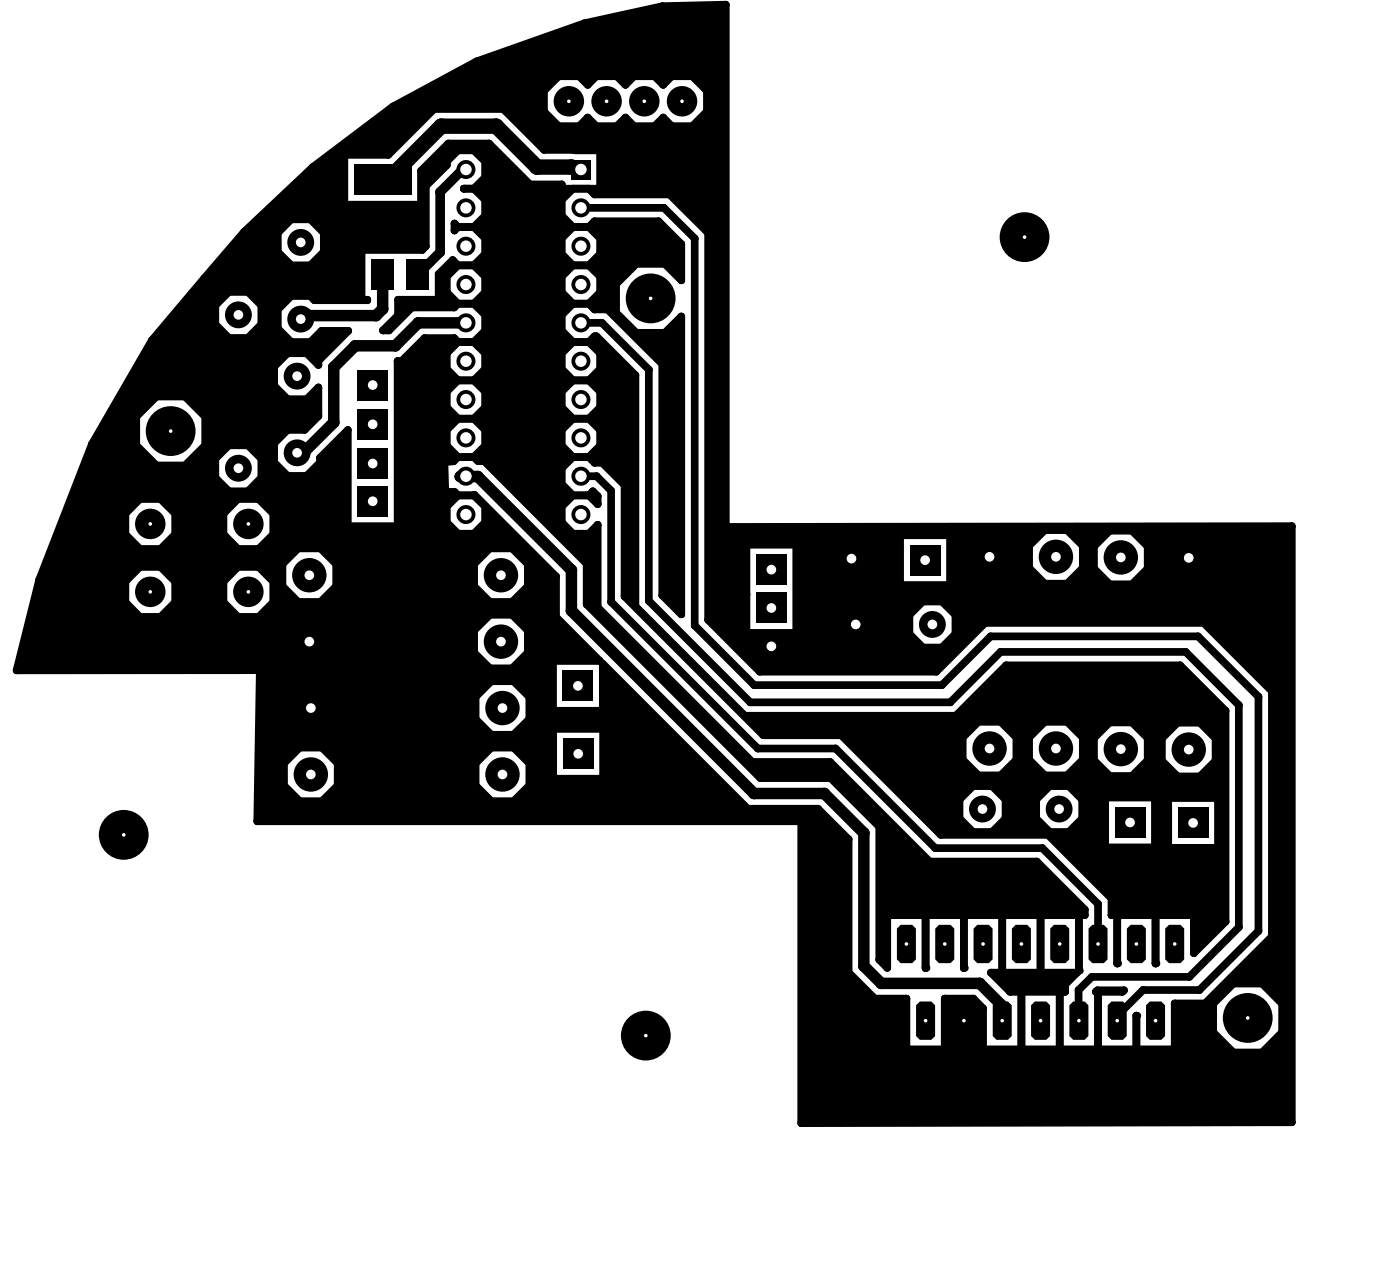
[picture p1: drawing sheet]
<svg xmlns="http://www.w3.org/2000/svg" width="93mm" height="84mm" viewBox="0 0 93 84" stroke-linecap="round" stroke-linejoin="round" font-family="sans-serif">
<path d="M25.4 18.2v2.3l-.5 .4h-4.7l-.3 .2M30.9 21.4h-3.2l-1.5 1.5h-2.7l-1.4 1.4v3.7l-2 2h-.4M30.9 31.5l-.4 .1h1.2l6.2 6.2v2.7l12.1 12.1h4.6l2.6 2.6v8.8l1.2 1.1h6.5l1.5 1.5v1" fill="none" stroke="#000" stroke-width=".76"/>
<g fill="#000">
<path d="M16.2 15.4l-6.1 7.1-4 6.9-3.5 9-1.5 6h16.1l-.2 10h36.1v20l32.5-.1v-39.4h-37.5v-34.6l-4.2 .1-5.2 1.1-7.1 2.6-5.6 3-5.3 4zM22.8 10.3v3.3h5.1v-2.3l1.8-1.8h2.7l2.7 2.7h2.1v.3h2.6v-2.5l-3.7-.1-2.8-2.7h-4.5l-3.1 3.1zM37.2 13.2v1.1l.8 .7h1l.4-.3h4.2l1.5 1.5v2.4l-1-1.1h-1.9l-1.4 1.3v1.9l1.4 1.3h1.9l1-1v19.7l-1.2-1.3v-15.3l-3.6-3.6h-.9l-.4-.4h-1l-.8 .8v1l.8 .8h1l.4-.4h.1l2.6 2.6v15.3l7.3 7.2h13.9l3.4-3.3h11.5l3 3v14l-2.1 2v-2.5h-2.5v3.2v-3.2h-2.6v3.2v-3.2h-.3v-1.1l-4.3-4.2h-7.1l-6.6-6.6h-5.1l-9.2-9.2v-7.4l-1.5-1.4h-.5l-.4-.4h-1l-.8 .7v1.1l.8 .7h1l.3-.3 .3 .4v.5l-.6-.6h-1l-.8 .8v1l.8 .8h1l.6-.6v5.4l10.2 10.3h5.2l6.6 6.6h7.1l3.2 3.2v.3h-.4v3.7v-3.7h-2.5v3.8h2.4l-.8 .8v.5h-.4v3.8h2.6v-3.8h-.2l.1-.1h1.8l-.1 .1h-1.6v3.8h2.5v-2.2v2.2h2.5v-3h2.1l4.4-4.5v-16.2l-4.5-4.5h-14.5l-3.3 3.2h-11.7l-3.4-3.4v-25.7l-2.5-2.5h-5l-.4-.4h-1zM37.1 16.3a1.4 1.4 0 0 1 2.8 0 1.4 1.4 0 0 1-2.8 0zM37.1 18.8a1.4 1.4 0 0 1 2.8 0 1.4 1.4 0 0 1-2.8 0zM37.1 23.9a1.4 1.4 0 0 1 2.8 0 1.4 1.4 0 0 1-2.8 0zM37.1 26.5a1.4 1.4 0 0 1 2.8 0 1.4 1.4 0 0 1-2.8 0zM37.1 29a1.4 1.4 0 0 1 2.8 0 1.4 1.4 0 0 1-2.8 0zM29.5 34.1a1.4 1.4 0 0 1 2.8 0 1.4 1.4 0 0 1-2.8 0zM29.4 30.6l.1 2h.6l.2 .2h1.1l5.4 5.4v2.7l2.9 2.9h-3.1v3.3h3.3v-3.1l9.6 9.6h4.7l2 2v8.8l1.8 1.8h2.1v3.3h2.5v-3.3h1.9l.6 .6v2.7h2.6v-3.8h-.8l-1.2-1.3h.7v-3.8h-2.5v3.5v-3.5h-2.6v3.5v-3.5h-2.5v3.5l-.5-.5v-8.8l-3.3-3.3h-4.6l-11.5-11.5v-2.7l-6.8-6.8h-.4l-.3-.2h-1.1l-.2 .3zM29.5 29a1.4 1.4 0 0 1 2.8 0 1.4 1.4 0 0 1-2.8 0zM29.5 26.5a1.4 1.4 0 0 1 2.8 0 1.4 1.4 0 0 1-2.8 0zM29.5 23.9a1.4 1.4 0 0 1 2.8 0 1.4 1.4 0 0 1-2.8 0zM19.3 19.6l-.9 .9v1.3l.9 .9h1.3l.7-.8h1.8l-2 2v.3l-.8-.8h-1.2l-.9 .9v1.3l.9 .8h1.2l.8-.7v1.9l-.9 .9h-1.1l-.9 .9v1.2l.9 .9h1.2l.9-.9v-.3l1.8-1.8v6.4h3.3v-11h.3l1.5-1.5h2l.2 .3h1.1l.7-.8v-1l-.7-.8h-1.1l-.2 .3h-2.8l-1.5 1.5h-.4l1-1v-1h2.7v-1.7l.9-1 .3 .4h1.1l.7-.8v-1l-.7-.8h-1.1l-.2 .3v-.5l.2 .2h1.1l.7-.7v-1.1l-.7-.7h-.7h.7l.7-.8v-1l-.7-.7h-1.1l-.7 .7v.2l-1.4 1.4v4l-.2 .3h-4v3.3h.3h-3.5l-.2-.3zM29.5 18.8a1.4 1.4 0 0 1 2.8 0 1.4 1.4 0 0 1-2.8 0zM37 5l-1 1v1.4l1 1h1.4l.5-.6 .6 .6h1.4l.5-.6 .6 .6h1.4l.5-.6 .6 .6h1.4l.9-1v-1.4l-.9-1h-1.4l-.6 .6-.5-.6h-1.4l-.6 .6-.5-.6h-1.4l-.6 .6-.5-.6zM55.6 37a.85 .85 0 0 1 1.7 0 .85 .85 0 0 1-1.7 0zM59.6 35.5h3.4v3.3h-3.4zM60.1 41.4a1.65 1.65 0 0 1 3.3 0 1.65 1.65 0 0 1-3.3 0zM56 41.4a.7 .7 0 0 1 1.4 0 .7 .7 0 0 1-1.4 0zM18.3 16.1a1.65 1.65 0 0 1 3.3 0 1.65 1.65 0 0 1-3.3 0zM63.1 67.6a.82 .82 0 0 1 1.6 0 .82 .82 0 0 1-1.6 0zM66.4 60.6h2.6v3.8h-2.6zM67.7 65.7h2.5v3.8h-2.5zM18.7 51.3a1.92 1.92 0 0 1 3.8 0 1.92 1.92 0 0 1-3.8 0zM31.4 51.3a1.92 1.92 0 0 1 3.8 0 1.92 1.92 0 0 1-3.8 0zM18.6 38.1a1.92 1.92 0 0 1 3.8 0 1.92 1.92 0 0 1-3.8 0zM31.3 38.1a1.92 1.92 0 0 1 3.8 0 1.92 1.92 0 0 1-3.8 0zM72.4 36.9a1.92 1.92 0 0 1 3.8 0 1.92 1.92 0 0 1-3.8 0zM72.4 49.6a1.92 1.92 0 0 1 3.8 0 1.92 1.92 0 0 1-3.8 0zM31.4 46.9a1.92 1.92 0 0 1 3.8 0 1.92 1.92 0 0 1-3.8 0zM19.8 46.9a.82 .82 0 0 1 1.6 0 .82 .82 0 0 1-1.6 0zM31.3 42.5a1.92 1.92 0 0 1 3.8 0 1.92 1.92 0 0 1-3.8 0zM19.7 42.5a.83 .83 0 0 1 1.6 0 .83 .83 0 0 1-1.6 0zM63.7 49.6a1.92 1.92 0 0 1 3.8 0 1.92 1.92 0 0 1-3.8 0zM64.8 36.9a.82 .82 0 0 1 1.6 0 .82 .82 0 0 1-1.6 0zM76.9 49.7a1.93 1.93 0 0 1 3.8 0 1.93 1.93 0 0 1-3.8 0zM78 37a.82 .82 0 0 1 1.6 0 .82 .82 0 0 1-1.6 0zM68.1 36.9a1.92 1.92 0 0 1 3.8 0 1.92 1.92 0 0 1-3.8 0zM68.1 49.6a1.92 1.92 0 0 1 3.8 0 1.92 1.92 0 0 1-3.8 0zM73.2 52.8h3.3v3.3h-3.3zM77.4 52.9h3.3v3.3h-3.3zM36.7 48.3h3.3v3.3h-3.3zM50.3 42.8a.82 .82 0 0 1 1.6 0 .82 .82 0 0 1-1.6 0zM49.5 36.1v5.8h3.3v-5.8zM68.5 53.6a1.65 1.65 0 0 1 3.3 0 1.65 1.65 0 0 1-3.3 0zM63.5 53.6a1.65 1.65 0 0 1 3.3 0 1.65 1.65 0 0 1-3.3 0zM14.1 31a1.65 1.65 0 0 1 3.3 0 1.65 1.65 0 0 1-3.3 0zM14.1 20.9a1.65 1.65 0 0 1 3.3 0 1.65 1.65 0 0 1-3.3 0zM14.7 34.7a1.8 1.8 0 0 1 3.6 0 1.8 1.8 0 0 1-3.6 0zM14.7 39.2a1.8 1.8 0 0 1 3.6 0 1.8 1.8 0 0 1-3.6 0zM8.2 39.2a1.8 1.8 0 0 1 3.6 0 1.8 1.8 0 0 1-3.6 0zM8.2 34.7a1.8 1.8 0 0 1 3.6 0 1.8 1.8 0 0 1-3.6 0zM22.8 18.2a.28 .28 0 0 1 .5 0 .28 .28 0 0 1-.5 0zM8.8 28.6a2.5 2.5 0 0 1 5 0 2.5 2.5 0 0 1-5 0zM80.2 67.4a2.5 2.5 0 0 1 5 0 2.5 2.5 0 0 1-5 0z" fill-rule="evenodd"/>
<circle cx="13.5" cy="18.4" r=".25"/>
<circle cx="15.2" cy="19.3" r=".25"/>
<circle cx="16.2" cy="15.4" r=".25"/>
<circle cx="16.4" cy="19.3" r=".25"/>
<circle cx="18.4" cy="16.7" r=".25"/>
<circle cx="18.4" cy="15.4" r=".25"/>
<circle cx="19.3" cy="14.5" r=".25"/>
<circle cx="19.3" cy="17.6" r=".25"/>
<circle cx="19.3" cy="19.6" r=".25"/>
<circle cx="20.6" cy="14.5" r=".25"/>
<circle cx="20.6" cy="19.6" r=".25"/>
<circle cx="20.6" cy="17.6" r=".25"/>
<circle cx="20.7" cy="11.1" r=".25"/>
<circle cx="20.8" cy="19.9" r=".25"/>
<circle cx="21.5" cy="15.4" r=".25"/>
<circle cx="21.5" cy="16.7" r=".25"/>
<circle cx="22.8" cy="18.1" r=".25"/>
<circle cx="22.8" cy="18.3" r=".25"/>
<circle cx="22.8" cy="10.3" r=".25"/>
<circle cx="22.8" cy="13.6" r=".25"/>
<circle cx="22.9" cy="17.9" r=".25"/>
<circle cx="22.9" cy="18.5" r=".25"/>
<circle cx="23" cy="18.2" r=".25"/>
<circle cx="23.1" cy="17.9" r=".25"/>
<circle cx="23.1" cy="18.5" r=".25"/>
<circle cx="23.3" cy="18.3" r=".25"/>
<circle cx="23.3" cy="18.1" r=".25"/>
<circle cx="24" cy="19.9" r=".25"/>
<circle cx="24" cy="16.6" r=".25"/>
<circle cx="24.3" cy="19.9" r=".25"/>
<circle cx="25.7" cy="11.9" r=".51"/>
<circle cx="25.7" cy="10.3" r=".25"/>
<circle cx="26" cy="7.1" r=".25"/>
<circle cx="26.4" cy="19.9" r=".25"/>
<circle cx="27.9" cy="13.6" r=".25"/>
<circle cx="27.9" cy="11.3" r=".25"/>
<circle cx="28" cy="16.6" r=".25"/>
<circle cx="28.2" cy="12.3" r=".25"/>
<circle cx="28.2" cy="16.3" r=".25"/>
<circle cx="28.8" cy="7.2" r=".25"/>
<circle cx="29.1" cy="19.9" r=".25"/>
<circle cx="29.1" cy="18.2" r=".25"/>
<circle cx="29.2" cy="12.7" r=".32"/>
<circle cx="29.2" cy="16.7" r=".32"/>
<circle cx="29.2" cy="8.4" r=".51"/>
<circle cx="29.6" cy="19.4" r=".25"/>
<circle cx="29.6" cy="18.3" r=".25"/>
<circle cx="29.6" cy="10.7" r=".25"/>
<circle cx="29.6" cy="10.9" r=".25"/>
<circle cx="29.7" cy="9.5" r=".25"/>
<circle cx="30" cy="17.2" r=".25"/>
<circle cx="30.1" cy="15.3" r=".25"/>
<circle cx="30.1" cy="14.8" r=".25"/>
<circle cx="30.3" cy="10" r=".25"/>
<circle cx="30.3" cy="17.6" r=".25"/>
<circle cx="30.3" cy="15" r=".25"/>
<circle cx="30.7" cy="11.2" r=".32"/>
<circle cx="30.7" cy="12.5" r=".25"/>
<circle cx="30.9" cy="11.2" r=".32"/>
<circle cx="31.4" cy="17.6" r=".25"/>
<circle cx="31.4" cy="12.5" r=".25"/>
<circle cx="31.4" cy="15" r=".25"/>
<circle cx="31.4" cy="10" r=".25"/>
<circle cx="31.6" cy="4.1" r=".25"/>
<circle cx="32.1" cy="16.8" r=".25"/>
<circle cx="32.1" cy="11.7" r=".25"/>
<circle cx="32.1" cy="10.7" r=".25"/>
<circle cx="32.1" cy="18.3" r=".25"/>
<circle cx="32.1" cy="19.4" r=".25"/>
<circle cx="32.1" cy="15.8" r=".25"/>
<circle cx="32.1" cy="14.3" r=".25"/>
<circle cx="32.1" cy="13.2" r=".25"/>
<circle cx="32.4" cy="9.5" r=".25"/>
<circle cx="32.9" cy="8.4" r=".51"/>
<circle cx="33.3" cy="7.2" r=".25"/>
<circle cx="35.1" cy="12.2" r=".25"/>
<circle cx="35.6" cy="11.1" r=".51"/>
<circle cx="36" cy="7.4" r=".25"/>
<circle cx="36" cy="6" r=".25"/>
<circle cx="36.1" cy="9.9" r=".25"/>
<circle cx="37" cy="5" r=".25"/>
<circle cx="37" cy="8.4" r=".25"/>
<circle cx="37.2" cy="12.2" r=".25"/>
<circle cx="37.2" cy="14.3" r=".25"/>
<circle cx="37.2" cy="12.5" r=".25"/>
<circle cx="37.2" cy="13.2" r=".25"/>
<circle cx="37.2" cy="15.8" r=".25"/>
<circle cx="37.2" cy="16.8" r=".25"/>
<circle cx="37.2" cy="19.4" r=".25"/>
<circle cx="37.2" cy="18.3" r=".25"/>
<circle cx="37.9" cy="11.1" r=".51"/>
<circle cx="38" cy="15" r=".25"/>
<circle cx="38" cy="12.5" r=".25"/>
<circle cx="38" cy="17.6" r=".25"/>
<circle cx="38" cy="9.9" r=".25"/>
<circle cx="38.2" cy="10" r=".25"/>
<circle cx="38.4" cy="5" r=".25"/>
<circle cx="38.4" cy="8.4" r=".25"/>
<circle cx="38.7" cy="1.5" r=".25"/>
<circle cx="38.9" cy="5.6" r=".25"/>
<circle cx="38.9" cy="7.8" r=".25"/>
<circle cx="39" cy="12.5" r=".25"/>
<circle cx="39" cy="15" r=".25"/>
<circle cx="39" cy="17.6" r=".25"/>
<circle cx="39.4" cy="14.7" r=".25"/>
<circle cx="39.4" cy="12.9" r=".25"/>
<circle cx="39.5" cy="8.4" r=".25"/>
<circle cx="39.5" cy="5" r=".25"/>
<circle cx="39.8" cy="10" r=".25"/>
<circle cx="39.8" cy="18.3" r=".25"/>
<circle cx="39.8" cy="12.5" r=".25"/>
<circle cx="39.8" cy="15.8" r=".25"/>
<circle cx="39.8" cy="19.4" r=".25"/>
<circle cx="39.8" cy="16.8" r=".25"/>
<circle cx="40.8" cy="18.8" r=".25"/>
<circle cx="40.9" cy="8.4" r=".25"/>
<circle cx="40.9" cy="5" r=".25"/>
<circle cx="41.4" cy="7.8" r=".25"/>
<circle cx="41.4" cy="5.6" r=".25"/>
<circle cx="42" cy="8.4" r=".25"/>
<circle cx="42" cy="5" r=".25"/>
<circle cx="42.2" cy="17.5" r=".25"/>
<circle cx="43.4" cy="5" r=".25"/>
<circle cx="43.4" cy="8.4" r=".25"/>
<circle cx="43.6" cy="14.7" r=".25"/>
<circle cx="43.9" cy=".4" r=".25"/>
<circle cx="43.9" cy="7.8" r=".25"/>
<circle cx="43.9" cy="5.6" r=".25"/>
<circle cx="44" cy="13.8" r=".25"/>
<circle cx="44.1" cy="17.5" r=".25"/>
<circle cx="44.4" cy="12.9" r=".25"/>
<circle cx="44.5" cy="8.4" r=".25"/>
<circle cx="44.5" cy="5" r=".25"/>
<circle cx="45.1" cy="18.6" r=".25"/>
<circle cx="45.1" cy="16.2" r=".25"/>
<circle cx="45.9" cy="8.4" r=".25"/>
<circle cx="45.9" cy="5" r=".25"/>
<circle cx="46" cy="15.8" r=".25"/>
<circle cx="46.8" cy="7.4" r=".25"/>
<circle cx="46.8" cy="6" r=".25"/>
<circle cx="46.9" cy="15.4" r=".25"/>
<circle cx="48.1" cy=".3" r=".25"/>
<circle cx="2.6" cy="38.4" r=".25"/>
<circle cx="6.1" cy="29.4" r=".25"/>
<circle cx="8.3" cy="38.5" r=".25"/>
<circle cx="8.3" cy="35.4" r=".25"/>
<circle cx="8.3" cy="39.9" r=".25"/>
<circle cx="8.3" cy="34" r=".25"/>
<circle cx="9" cy="29.5" r=".25"/>
<circle cx="9" cy="27.6" r=".25"/>
<circle cx="9.3" cy="36.4" r=".25"/>
<circle cx="9.3" cy="37.6" r=".25"/>
<circle cx="9.3" cy="33.1" r=".25"/>
<circle cx="10.1" cy="22.5" r=".25"/>
<circle cx="10.4" cy="26.3" r=".25"/>
<circle cx="10.4" cy="30.8" r=".25"/>
<circle cx="10.6" cy="36.4" r=".25"/>
<circle cx="10.6" cy="37.6" r=".25"/>
<circle cx="10.6" cy="33.1" r=".25"/>
<circle cx="11.6" cy="39.9" r=".25"/>
<circle cx="11.6" cy="38.5" r=".25"/>
<circle cx="11.6" cy="35.4" r=".25"/>
<circle cx="11.6" cy="34" r=".25"/>
<circle cx="12.3" cy="26.3" r=".25"/>
<circle cx="12.3" cy="30.8" r=".25"/>
<circle cx="13.6" cy="27.6" r=".25"/>
<circle cx="13.6" cy="29.5" r=".25"/>
<circle cx="14.3" cy="30.4" r=".25"/>
<circle cx="14.3" cy="31.6" r=".25"/>
<circle cx="14.3" cy="21.5" r=".25"/>
<circle cx="14.3" cy="20.2" r=".25"/>
<circle cx="14.8" cy="35.4" r=".25"/>
<circle cx="14.8" cy="39.9" r=".25"/>
<circle cx="14.8" cy="38.5" r=".25"/>
<circle cx="14.8" cy="34" r=".25"/>
<circle cx="15.2" cy="29.5" r=".25"/>
<circle cx="15.2" cy="22.4" r=".25"/>
<circle cx="15.2" cy="32.5" r=".25"/>
<circle cx="15.8" cy="36.4" r=".25"/>
<circle cx="15.8" cy="37.6" r=".25"/>
<circle cx="15.8" cy="33.1" r=".25"/>
<circle cx="16.4" cy="22.4" r=".25"/>
<circle cx="16.4" cy="29.5" r=".25"/>
<circle cx="16.4" cy="32.5" r=".25"/>
<circle cx="17.1" cy="36.4" r=".25"/>
<circle cx="17.1" cy="37.6" r=".25"/>
<circle cx="17.1" cy="33.1" r=".25"/>
<circle cx="17.3" cy="30.4" r=".25"/>
<circle cx="17.3" cy="20.2" r=".25"/>
<circle cx="17.3" cy="21.5" r=".25"/>
<circle cx="17.3" cy="31.6" r=".25"/>
<circle cx="18.1" cy="38.5" r=".25"/>
<circle cx="18.1" cy="35.4" r=".25"/>
<circle cx="18.1" cy="34" r=".25"/>
<circle cx="18.1" cy="39.9" r=".25"/>
<circle cx="18.2" cy="29.4" r=".25"/>
<circle cx="18.2" cy="30.6" r=".25"/>
<circle cx="18.2" cy="24.3" r=".25"/>
<circle cx="18.2" cy="25.6" r=".25"/>
<circle cx="18.4" cy="20.5" r=".25"/>
<circle cx="18.4" cy="21.8" r=".25"/>
<circle cx="18.7" cy="37.4" r=".25"/>
<circle cx="18.7" cy="38.8" r=".25"/>
<circle cx="19.1" cy="26.4" r=".25"/>
<circle cx="19.1" cy="31.5" r=".25"/>
<circle cx="19.1" cy="23.4" r=".25"/>
<circle cx="19.1" cy="28.5" r=".25"/>
<circle cx="19.3" cy="22.7" r=".25"/>
<circle cx="19.8" cy="36.3" r=".25"/>
<circle cx="19.8" cy="39.9" r=".25"/>
<circle cx="20.1" cy="30" r=".38"/>
<circle cx="20.2" cy="20.9" r=".38"/>
<circle cx="20.2" cy="28.5" r=".25"/>
<circle cx="20.3" cy="23.4" r=".25"/>
<circle cx="20.3" cy="26.4" r=".25"/>
<circle cx="20.3" cy="31.5" r=".25"/>
<circle cx="20.6" cy="22.7" r=".25"/>
<circle cx="21.1" cy="27.6" r=".25"/>
<circle cx="21.1" cy="25.7" r=".25"/>
<circle cx="21.1" cy="23.9" r=".25"/>
<circle cx="21.1" cy="24.2" r=".25"/>
<circle cx="21.2" cy="30.3" r=".25"/>
<circle cx="21.2" cy="30.6" r=".25"/>
<circle cx="21.2" cy="36.3" r=".25"/>
<circle cx="21.2" cy="39.9" r=".25"/>
<circle cx="21.3" cy="21.9" r=".25"/>
<circle cx="22.1" cy="24.3" r=".38"/>
<circle cx="22.1" cy="28" r=".38"/>
<circle cx="22.3" cy="37.4" r=".25"/>
<circle cx="22.3" cy="38.8" r=".25"/>
<circle cx="23" cy="28.5" r=".25"/>
<circle cx="23" cy="34.9" r=".25"/>
<circle cx="23.1" cy="21.9" r=".25"/>
<circle cx="23.5" cy="22.9" r=".38"/>
<circle cx="24.9" cy="20.9" r=".38"/>
<circle cx="25.4" cy="20.5" r=".38"/>
<circle cx="25.4" cy="21.9" r=".25"/>
<circle cx="25.8" cy="21.9" r=".25"/>
<circle cx="26.2" cy="22.9" r=".38"/>
<circle cx="26.3" cy="23.9" r=".25"/>
<circle cx="26.3" cy="34.9" r=".25"/>
<circle cx="26.4" cy="20.9" r=".25"/>
<circle cx="26.6" cy="23.9" r=".25"/>
<circle cx="27.3" cy="20.4" r=".25"/>
<circle cx="27.7" cy="21.4" r=".38"/>
<circle cx="28.1" cy="22.4" r=".25"/>
<circle cx="29.4" cy="30.6" r=".25"/>
<circle cx="29.5" cy="32.6" r=".25"/>
<circle cx="29.6" cy="33.6" r=".25"/>
<circle cx="29.6" cy="23.4" r=".25"/>
<circle cx="29.6" cy="34.6" r=".25"/>
<circle cx="29.6" cy="25.9" r=".25"/>
<circle cx="29.6" cy="24.4" r=".25"/>
<circle cx="29.6" cy="28.5" r=".25"/>
<circle cx="29.6" cy="27" r=".25"/>
<circle cx="29.6" cy="29.5" r=".25"/>
<circle cx="30.1" cy="30.6" r=".25"/>
<circle cx="30.1" cy="22.4" r=".25"/>
<circle cx="30.1" cy="20.4" r=".25"/>
<circle cx="30.1" cy="32.6" r=".25"/>
<circle cx="30.3" cy="22.7" r=".25"/>
<circle cx="30.3" cy="20.1" r=".25"/>
<circle cx="30.3" cy="27.7" r=".25"/>
<circle cx="30.3" cy="30.3" r=".25"/>
<circle cx="30.3" cy="25.2" r=".25"/>
<circle cx="30.3" cy="32.8" r=".25"/>
<circle cx="30.3" cy="35.4" r=".25"/>
<circle cx="30.5" cy="31.6" r=".38"/>
<circle cx="31.4" cy="32.8" r=".25"/>
<circle cx="31.4" cy="22.7" r=".25"/>
<circle cx="31.4" cy="30.3" r=".25"/>
<circle cx="31.4" cy="27.7" r=".25"/>
<circle cx="31.4" cy="20.1" r=".25"/>
<circle cx="31.4" cy="25.2" r=".25"/>
<circle cx="31.4" cy="35.4" r=".25"/>
<circle cx="31.4" cy="38.8" r=".25"/>
<circle cx="31.4" cy="37.4" r=".25"/>
<circle cx="31.7" cy="31.6" r=".38"/>
<circle cx="31.7" cy="30.5" r=".25"/>
<circle cx="32.1" cy="30.5" r=".25"/>
<circle cx="32.1" cy="20.9" r=".25"/>
<circle cx="32.1" cy="28.5" r=".25"/>
<circle cx="32.1" cy="25.9" r=".25"/>
<circle cx="32.1" cy="21.9" r=".25"/>
<circle cx="32.1" cy="29.5" r=".25"/>
<circle cx="32.1" cy="33.6" r=".25"/>
<circle cx="32.1" cy="23.4" r=".25"/>
<circle cx="32.1" cy="24.4" r=".25"/>
<circle cx="32.1" cy="34.6" r=".25"/>
<circle cx="32.1" cy="27" r=".25"/>
<circle cx="32.5" cy="39.9" r=".25"/>
<circle cx="32.5" cy="36.3" r=".25"/>
<circle cx="33.9" cy="39.9" r=".25"/>
<circle cx="33.9" cy="36.3" r=".25"/>
<circle cx="35" cy="37.4" r=".25"/>
<circle cx="35" cy="38.8" r=".25"/>
<circle cx="36.8" cy="38.2" r=".25"/>
<circle cx="37.2" cy="20.9" r=".25"/>
<circle cx="37.2" cy="21.9" r=".25"/>
<circle cx="37.2" cy="23.4" r=".25"/>
<circle cx="37.2" cy="25.9" r=".25"/>
<circle cx="37.2" cy="31" r=".25"/>
<circle cx="37.2" cy="32.1" r=".25"/>
<circle cx="37.2" cy="34.6" r=".25"/>
<circle cx="37.2" cy="27" r=".25"/>
<circle cx="37.2" cy="29.5" r=".25"/>
<circle cx="37.2" cy="24.4" r=".25"/>
<circle cx="37.2" cy="33.6" r=".25"/>
<circle cx="37.2" cy="28.5" r=".25"/>
<circle cx="37.9" cy="37.8" r=".38"/>
<circle cx="38" cy="32.8" r=".25"/>
<circle cx="38" cy="35.4" r=".25"/>
<circle cx="38" cy="25.2" r=".25"/>
<circle cx="38" cy="27.7" r=".25"/>
<circle cx="38" cy="20.1" r=".25"/>
<circle cx="38" cy="22.7" r=".25"/>
<circle cx="38" cy="30.3" r=".25"/>
<circle cx="38.9" cy="37.3" r=".25"/>
<circle cx="39" cy="25.2" r=".25"/>
<circle cx="39" cy="22.7" r=".25"/>
<circle cx="39" cy="30.3" r=".25"/>
<circle cx="39" cy="35.4" r=".25"/>
<circle cx="39" cy="27.7" r=".25"/>
<circle cx="39" cy="20.1" r=".25"/>
<circle cx="39" cy="32.8" r=".25"/>
<circle cx="39.3" cy="32.5" r=".25"/>
<circle cx="39.4" cy="30.7" r=".25"/>
<circle cx="39.4" cy="22.3" r=".25"/>
<circle cx="39.4" cy="20.5" r=".25"/>
<circle cx="39.5" cy="22.3" r=".25"/>
<circle cx="39.5" cy="31.5" r=".25"/>
<circle cx="39.6" cy="32.9" r=".25"/>
<circle cx="39.6" cy="34.8" r=".25"/>
<circle cx="39.6" cy="33.4" r=".25"/>
<circle cx="39.8" cy="25.9" r=".25"/>
<circle cx="39.8" cy="28.5" r=".25"/>
<circle cx="39.8" cy="29.5" r=".25"/>
<circle cx="39.8" cy="23.4" r=".25"/>
<circle cx="39.8" cy="24.4" r=".25"/>
<circle cx="39.8" cy="27" r=".25"/>
<circle cx="39.9" cy="21.4" r=".25"/>
<circle cx="39.9" cy="30.7" r=".25"/>
<circle cx="40.3" cy="20.5" r=".25"/>
<circle cx="40.5" cy="32.5" r=".25"/>
<circle cx="40.5" cy="39.9" r=".25"/>
<circle cx="40.8" cy="20.7" r=".25"/>
<circle cx="41.4" cy="39.5" r=".25"/>
<circle cx="41.4" cy="32.1" r=".25"/>
<circle cx="42.1" cy="24.9" r=".25"/>
<circle cx="42.2" cy="22" r=".25"/>
<circle cx="43" cy="24.5" r=".25"/>
<circle cx="43" cy="39.8" r=".25"/>
<circle cx="43.9" cy="39.4" r=".25"/>
<circle cx="43.9" cy="24.1" r=".25"/>
<circle cx="44.1" cy="22" r=".25"/>
<circle cx="45.1" cy="21" r=".25"/>
<circle cx="48.1" cy="34.9" r=".25"/>
<circle cx="49.5" cy="39.4" r=".25"/>
<circle cx="49.5" cy="36.1" r=".25"/>
<circle cx="52.8" cy="36.1" r=".25"/>
<circle cx="55.7" cy="37.3" r=".25"/>
<circle cx="55.7" cy="36.7" r=".25"/>
<circle cx="56.1" cy="36.2" r=".25"/>
<circle cx="56.1" cy="37.8" r=".25"/>
<circle cx="56.4" cy="37" r=".25"/>
<circle cx="56.7" cy="36.2" r=".25"/>
<circle cx="56.7" cy="37.8" r=".25"/>
<circle cx="57.2" cy="36.7" r=".25"/>
<circle cx="57.2" cy="37.3" r=".25"/>
<circle cx="59.6" cy="38.8" r=".25"/>
<circle cx="59.6" cy="35.5" r=".25"/>
<circle cx="61.2" cy="39.8" r=".25"/>
<circle cx="62.4" cy="39.8" r=".25"/>
<circle cx="63" cy="35.5" r=".25"/>
<circle cx="63" cy="38.8" r=".25"/>
<circle cx="64.8" cy="37.2" r=".25"/>
<circle cx="64.8" cy="36.6" r=".25"/>
<circle cx="65.3" cy="36.1" r=".25"/>
<circle cx="65.3" cy="37.7" r=".25"/>
<circle cx="65.6" cy="36.9" r=".25"/>
<circle cx="65.9" cy="36.1" r=".25"/>
<circle cx="65.9" cy="37.7" r=".25"/>
<circle cx="66.3" cy="36.6" r=".25"/>
<circle cx="66.3" cy="37.2" r=".25"/>
<circle cx="68.2" cy="37.6" r=".25"/>
<circle cx="68.2" cy="36.2" r=".25"/>
<circle cx="69.2" cy="38.7" r=".25"/>
<circle cx="69.2" cy="35.1" r=".25"/>
<circle cx="70.7" cy="38.7" r=".25"/>
<circle cx="70.7" cy="35.1" r=".25"/>
<circle cx="71.8" cy="37.6" r=".25"/>
<circle cx="71.8" cy="36.2" r=".25"/>
<circle cx="72.5" cy="36.2" r=".25"/>
<circle cx="72.5" cy="37.7" r=".25"/>
<circle cx="73.5" cy="38.7" r=".25"/>
<circle cx="73.5" cy="35.2" r=".25"/>
<circle cx="75" cy="38.7" r=".25"/>
<circle cx="75" cy="35.2" r=".25"/>
<circle cx="76.1" cy="36.2" r=".25"/>
<circle cx="76.1" cy="37.7" r=".25"/>
<circle cx="78" cy="37.3" r=".25"/>
<circle cx="78" cy="36.6" r=".25"/>
<circle cx="78.5" cy="36.2" r=".25"/>
<circle cx="78.5" cy="37.7" r=".25"/>
<circle cx="78.8" cy="37" r=".25"/>
<circle cx="79.1" cy="36.2" r=".25"/>
<circle cx="79.1" cy="37.7" r=".25"/>
<circle cx="79.5" cy="36.6" r=".25"/>
<circle cx="79.5" cy="37.3" r=".25"/>
<circle cx="85.6" cy="34.9" r=".25"/>
<circle cx="1.1" cy="44.4" r=".25"/>
<circle cx="9.3" cy="40.9" r=".25"/>
<circle cx="10.6" cy="40.9" r=".25"/>
<circle cx="15.8" cy="40.9" r=".25"/>
<circle cx="17" cy="54.4" r=".25"/>
<circle cx="17.1" cy="40.9" r=".25"/>
<circle cx="17.2" cy="44.4" r=".25"/>
<circle cx="18.8" cy="50.6" r=".25"/>
<circle cx="18.8" cy="52" r=".25"/>
<circle cx="19.7" cy="42.8" r=".25"/>
<circle cx="19.7" cy="42.2" r=".25"/>
<circle cx="19.8" cy="47.2" r=".25"/>
<circle cx="19.8" cy="46.6" r=".25"/>
<circle cx="19.9" cy="49.5" r=".25"/>
<circle cx="19.9" cy="53.1" r=".25"/>
<circle cx="20.2" cy="43.3" r=".25"/>
<circle cx="20.2" cy="41.7" r=".25"/>
<circle cx="20.3" cy="47.7" r=".25"/>
<circle cx="20.3" cy="46.1" r=".25"/>
<circle cx="20.5" cy="42.5" r=".25"/>
<circle cx="20.6" cy="46.9" r=".25"/>
<circle cx="20.8" cy="43.3" r=".25"/>
<circle cx="20.8" cy="41.7" r=".25"/>
<circle cx="20.9" cy="47.7" r=".25"/>
<circle cx="20.9" cy="46.1" r=".25"/>
<circle cx="21.3" cy="42.2" r=".25"/>
<circle cx="21.3" cy="42.8" r=".25"/>
<circle cx="21.3" cy="53.1" r=".25"/>
<circle cx="21.3" cy="49.5" r=".25"/>
<circle cx="21.4" cy="46.6" r=".25"/>
<circle cx="21.4" cy="47.2" r=".25"/>
<circle cx="22.4" cy="50.6" r=".25"/>
<circle cx="22.4" cy="52" r=".25"/>
<circle cx="31.4" cy="43.2" r=".25"/>
<circle cx="31.4" cy="41.8" r=".25"/>
<circle cx="31.5" cy="50.6" r=".25"/>
<circle cx="31.5" cy="47.6" r=".25"/>
<circle cx="31.5" cy="46.2" r=".25"/>
<circle cx="31.5" cy="52" r=".25"/>
<circle cx="32.5" cy="40.7" r=".25"/>
<circle cx="32.5" cy="44.3" r=".25"/>
<circle cx="32.6" cy="49.5" r=".25"/>
<circle cx="32.6" cy="53.1" r=".25"/>
<circle cx="32.6" cy="45.1" r=".25"/>
<circle cx="32.6" cy="48.7" r=".25"/>
<circle cx="33.9" cy="44.3" r=".25"/>
<circle cx="33.9" cy="40.7" r=".25"/>
<circle cx="34" cy="45.1" r=".25"/>
<circle cx="34" cy="48.7" r=".25"/>
<circle cx="34" cy="49.5" r=".25"/>
<circle cx="34" cy="53.1" r=".25"/>
<circle cx="35" cy="41.8" r=".25"/>
<circle cx="35" cy="43.2" r=".25"/>
<circle cx="35.1" cy="46.2" r=".25"/>
<circle cx="35.1" cy="50.6" r=".25"/>
<circle cx="35.1" cy="52" r=".25"/>
<circle cx="35.1" cy="47.6" r=".25"/>
<circle cx="36.6" cy="43.8" r=".25"/>
<circle cx="36.6" cy="47.1" r=".25"/>
<circle cx="36.7" cy="48.3" r=".25"/>
<circle cx="36.7" cy="51.6" r=".25"/>
<circle cx="36.8" cy="40.9" r=".25"/>
<circle cx="37.9" cy="40.5" r=".38"/>
<circle cx="38.9" cy="40" r=".25"/>
<circle cx="39.6" cy="40.2" r=".25"/>
<circle cx="39.7" cy="43.8" r=".25"/>
<circle cx="39.9" cy="47.1" r=".25"/>
<circle cx="39.9" cy="44" r=".25"/>
<circle cx="40" cy="48.3" r=".25"/>
<circle cx="40" cy="51.6" r=".25"/>
<circle cx="42.1" cy="40.2" r=".25"/>
<circle cx="45.1" cy="40.7" r=".25"/>
<circle cx="46" cy="41.4" r=".25"/>
<circle cx="46.9" cy="41.1" r=".25"/>
<circle cx="49.4" cy="47.4" r=".25"/>
<circle cx="49.5" cy="41.9" r=".25"/>
<circle cx="49.5" cy="53.6" r=".25"/>
<circle cx="49.7" cy="46.5" r=".25"/>
<circle cx="49.8" cy="50.5" r=".25"/>
<circle cx="50" cy="52.6" r=".38"/>
<circle cx="50" cy="45.4" r=".25"/>
<circle cx="50.2" cy="49.6" r=".25"/>
<circle cx="50.3" cy="44.5" r=".25"/>
<circle cx="50.3" cy="42.5" r=".25"/>
<circle cx="50.3" cy="43.1" r=".25"/>
<circle cx="50.4" cy="51.5" r=".25"/>
<circle cx="50.6" cy="48.7" r=".25"/>
<circle cx="50.8" cy="42.1" r=".25"/>
<circle cx="50.8" cy="43.6" r=".25"/>
<circle cx="51.1" cy="42.8" r=".25"/>
<circle cx="51.4" cy="42.1" r=".25"/>
<circle cx="51.4" cy="43.6" r=".25"/>
<circle cx="51.9" cy="42.5" r=".25"/>
<circle cx="51.9" cy="43.1" r=".25"/>
<circle cx="52.8" cy="41.9" r=".25"/>
<circle cx="53.1" cy="54.4" r=".25"/>
<circle cx="54.2" cy="53.6" r=".25"/>
<circle cx="54.6" cy="52.6" r=".38"/>
<circle cx="55" cy="50.5" r=".25"/>
<circle cx="55" cy="51.5" r=".25"/>
<circle cx="55.4" cy="49.6" r=".25"/>
<circle cx="55.7" cy="48.7" r=".25"/>
<circle cx="56.1" cy="41.6" r=".25"/>
<circle cx="56.1" cy="41.1" r=".25"/>
<circle cx="56.2" cy="55.6" r=".25"/>
<circle cx="56.4" cy="42" r=".25"/>
<circle cx="56.4" cy="40.7" r=".25"/>
<circle cx="56.7" cy="41.4" r=".25"/>
<circle cx="57" cy="40.7" r=".25"/>
<circle cx="57" cy="42" r=".25"/>
<circle cx="57.2" cy="55.2" r=".38"/>
<circle cx="57.3" cy="41.6" r=".25"/>
<circle cx="57.3" cy="41.1" r=".25"/>
<circle cx="58.3" cy="54.8" r=".25"/>
<circle cx="60.3" cy="42" r=".25"/>
<circle cx="60.3" cy="40.7" r=".25"/>
<circle cx="61.2" cy="42.9" r=".25"/>
<circle cx="61.6" cy="57.1" r=".25"/>
<circle cx="62" cy="56.2" r=".25"/>
<circle cx="62" cy="44.5" r=".25"/>
<circle cx="62.3" cy="55.3" r=".25"/>
<circle cx="62.4" cy="45.4" r=".25"/>
<circle cx="62.4" cy="42.9" r=".25"/>
<circle cx="63" cy="46.5" r=".25"/>
<circle cx="63.3" cy="42" r=".25"/>
<circle cx="63.3" cy="40.7" r=".25"/>
<circle cx="63.3" cy="47.4" r=".25"/>
<circle cx="63.6" cy="53" r=".25"/>
<circle cx="63.6" cy="54.2" r=".25"/>
<circle cx="63.8" cy="48.9" r=".25"/>
<circle cx="63.8" cy="50.3" r=".25"/>
<circle cx="64.5" cy="52.1" r=".25"/>
<circle cx="64.5" cy="55.1" r=".25"/>
<circle cx="64.8" cy="47.8" r=".25"/>
<circle cx="64.8" cy="51.4" r=".25"/>
<circle cx="65.3" cy="41.3" r=".25"/>
<circle cx="65.6" cy="42.2" r=".25"/>
<circle cx="65.7" cy="55.1" r=".25"/>
<circle cx="65.7" cy="52.1" r=".25"/>
<circle cx="66.3" cy="43.2" r=".25"/>
<circle cx="66.3" cy="47.8" r=".25"/>
<circle cx="66.3" cy="51.4" r=".25"/>
<circle cx="66.6" cy="53" r=".25"/>
<circle cx="66.6" cy="54.2" r=".25"/>
<circle cx="66.7" cy="44.1" r=".25"/>
<circle cx="67.4" cy="48.9" r=".25"/>
<circle cx="67.4" cy="50.3" r=".25"/>
<circle cx="68.2" cy="50.3" r=".25"/>
<circle cx="68.2" cy="48.9" r=".25"/>
<circle cx="68.7" cy="54.2" r=".25"/>
<circle cx="68.7" cy="53" r=".25"/>
<circle cx="68.7" cy="57.1" r=".25"/>
<circle cx="69.1" cy="56.2" r=".25"/>
<circle cx="69.2" cy="51.4" r=".25"/>
<circle cx="69.2" cy="47.8" r=".25"/>
<circle cx="69.4" cy="55.3" r=".25"/>
<circle cx="69.6" cy="55.1" r=".25"/>
<circle cx="69.6" cy="52.1" r=".25"/>
<circle cx="70.7" cy="51.4" r=".25"/>
<circle cx="70.7" cy="47.8" r=".25"/>
<circle cx="70.8" cy="55.1" r=".25"/>
<circle cx="70.8" cy="52.1" r=".25"/>
<circle cx="71.7" cy="53" r=".25"/>
<circle cx="71.7" cy="54.2" r=".25"/>
<circle cx="71.8" cy="48.9" r=".25"/>
<circle cx="71.8" cy="50.3" r=".25"/>
<circle cx="72.5" cy="50.4" r=".25"/>
<circle cx="72.5" cy="48.9" r=".25"/>
<circle cx="72.8" cy="59.9" r=".25"/>
<circle cx="73.2" cy="56.1" r=".25"/>
<circle cx="73.2" cy="52.8" r=".25"/>
<circle cx="73.5" cy="47.9" r=".25"/>
<circle cx="73.5" cy="51.4" r=".25"/>
<circle cx="73.7" cy="59.5" r=".25"/>
<circle cx="75" cy="47.9" r=".25"/>
<circle cx="75" cy="51.4" r=".25"/>
<circle cx="76.1" cy="48.9" r=".25"/>
<circle cx="76.1" cy="50.4" r=".25"/>
<circle cx="76.5" cy="56.1" r=".25"/>
<circle cx="76.5" cy="52.8" r=".25"/>
<circle cx="77" cy="48.9" r=".25"/>
<circle cx="77" cy="50.4" r=".25"/>
<circle cx="77.4" cy="56.2" r=".25"/>
<circle cx="77.4" cy="52.9" r=".25"/>
<circle cx="78" cy="51.4" r=".25"/>
<circle cx="78" cy="47.9" r=".25"/>
<circle cx="78.2" cy="44.1" r=".25"/>
<circle cx="78.6" cy="43.2" r=".25"/>
<circle cx="79.4" cy="42.2" r=".25"/>
<circle cx="79.5" cy="47.9" r=".25"/>
<circle cx="79.5" cy="51.4" r=".25"/>
<circle cx="79.8" cy="41.3" r=".25"/>
<circle cx="80.6" cy="48.9" r=".25"/>
<circle cx="80.6" cy="50.4" r=".25"/>
<circle cx="80.7" cy="56.2" r=".25"/>
<circle cx="80.7" cy="52.9" r=".25"/>
<circle cx="81.2" cy="47.1" r=".25"/>
<circle cx="82.1" cy="46.7" r=".25"/>
<circle cx="83.4" cy="46.2" r=".25"/>
<circle cx="84.3" cy="45.8" r=".25"/>
<circle cx="53.1" cy="74.4" r=".25"/>
<circle cx="56.2" cy="64.4" r=".25"/>
<circle cx="57.2" cy="64" r=".38"/>
<circle cx="58" cy="66.2" r=".25"/>
<circle cx="58.3" cy="63.6" r=".25"/>
<circle cx="58.4" cy="65.1" r=".38"/>
<circle cx="58.8" cy="60.6" r=".25"/>
<circle cx="58.8" cy="64.1" r=".25"/>
<circle cx="60.1" cy="66.2" r=".25"/>
<circle cx="60.1" cy="69.5" r=".25"/>
<circle cx="61.3" cy="60.6" r=".25"/>
<circle cx="61.3" cy="64.1" r=".25"/>
<circle cx="62.6" cy="66.2" r=".25"/>
<circle cx="62.6" cy="69.5" r=".25"/>
<circle cx="63.1" cy="67.9" r=".25"/>
<circle cx="63.1" cy="67.3" r=".25"/>
<circle cx="63.6" cy="68.4" r=".25"/>
<circle cx="63.6" cy="66.9" r=".25"/>
<circle cx="63.9" cy="60.6" r=".25"/>
<circle cx="63.9" cy="64.1" r=".25"/>
<circle cx="63.9" cy="67.6" r=".25"/>
<circle cx="64.2" cy="68.4" r=".25"/>
<circle cx="64.2" cy="66.9" r=".25"/>
<circle cx="64.5" cy="66.2" r=".25"/>
<circle cx="64.6" cy="67.3" r=".25"/>
<circle cx="64.6" cy="67.9" r=".25"/>
<circle cx="64.9" cy="65.1" r=".38"/>
<circle cx="65.1" cy="69.5" r=".25"/>
<circle cx="65.1" cy="66.8" r=".25"/>
<circle cx="65.7" cy="64.4" r=".25"/>
<circle cx="66.4" cy="66.6" r=".38"/>
<circle cx="66.4" cy="64.4" r=".25"/>
<circle cx="66.4" cy="60.6" r=".25"/>
<circle cx="66.9" cy="65.7" r=".25"/>
<circle cx="67.7" cy="65.7" r=".25"/>
<circle cx="67.7" cy="69.5" r=".25"/>
<circle cx="69" cy="64.4" r=".25"/>
<circle cx="69" cy="60.6" r=".25"/>
<circle cx="70.2" cy="69.5" r=".25"/>
<circle cx="70.2" cy="65.7" r=".25"/>
<circle cx="70.6" cy="65.2" r=".25"/>
<circle cx="70.6" cy="65.7" r=".25"/>
<circle cx="71.4" cy="64.4" r=".25"/>
<circle cx="71.5" cy="65.6" r=".25"/>
<circle cx="71.5" cy="67.6" r=".25"/>
<circle cx="71.5" cy="60.6" r=".25"/>
<circle cx="71.5" cy="64.3" r=".25"/>
<circle cx="71.9" cy="60.3" r=".25"/>
<circle cx="71.9" cy="60.6" r=".25"/>
<circle cx="72.4" cy="64.7" r=".25"/>
<circle cx="72.6" cy="65.7" r=".25"/>
<circle cx="72.7" cy="65.6" r=".25"/>
<circle cx="72.8" cy="65.7" r=".25"/>
<circle cx="72.8" cy="69.5" r=".25"/>
<circle cx="73.7" cy="60.6" r=".25"/>
<circle cx="74" cy="67.3" r=".25"/>
<circle cx="74" cy="60.6" r=".25"/>
<circle cx="74" cy="63.8" r=".25"/>
<circle cx="74.4" cy="65.7" r=".25"/>
<circle cx="74.5" cy="65.6" r=".25"/>
<circle cx="75.3" cy="67.3" r=".25"/>
<circle cx="75.3" cy="69.5" r=".25"/>
<circle cx="75.7" cy="65.6" r=".25"/>
<circle cx="76.6" cy="60.6" r=".25"/>
<circle cx="76.6" cy="63.8" r=".25"/>
<circle cx="77.8" cy="69.5" r=".25"/>
<circle cx="77.8" cy="66.5" r=".25"/>
<circle cx="78.8" cy="64.7" r=".25"/>
<circle cx="79.1" cy="60.6" r=".25"/>
<circle cx="79.1" cy="63.1" r=".25"/>
<circle cx="79.5" cy="65.6" r=".25"/>
<circle cx="79.9" cy="66.5" r=".25"/>
<circle cx="80.4" cy="66.5" r=".25"/>
<circle cx="80.4" cy="68.4" r=".25"/>
<circle cx="81.2" cy="61.1" r=".25"/>
<circle cx="81.7" cy="69.7" r=".25"/>
<circle cx="81.7" cy="65.2" r=".25"/>
<circle cx="82.1" cy="61.4" r=".25"/>
<circle cx="83.4" cy="61.7" r=".25"/>
<circle cx="83.6" cy="69.7" r=".25"/>
<circle cx="83.6" cy="65.2" r=".25"/>
<circle cx="84.3" cy="62.1" r=".25"/>
<circle cx="85" cy="66.5" r=".25"/>
<circle cx="85" cy="68.4" r=".25"/>
<circle cx="85.6" cy="74.4" r=".25"/>
</g>
<path d="M30.9 11.2h-.2l-1.5 1.5v4l-1.5 1.5" fill="none" stroke="#000" stroke-width=".64"/>
<path d="M38.5 11.2l-.6-.1h-2.3l-2.7-2.7h-3.7l-3.5 3.5h-.3" fill="none" stroke="#000" stroke-width="1"/>
<g fill="none" stroke="#000" stroke-width=".51">
<path d="M16.2 15.4l4.5-4.3 5.3-4 5.6-3 7.1-2.6 5.2-1.1 4.2-.1v34.6h37.5v39.4l-32.5 .1v-20h-36.1l.2-10h-16.1l1.5-6 3.5-9 4-6.9zM22.8 18.2h.5M22.8 10.3h2.9l3.1-3.1h4.5l2.8 2.7 3.7 .1v2.5h-2.6v-.3h-2.1l-2.7-2.7h-2.7l-1.8 1.8v2.3h-5.1zM23 17.9v.6M30.1 14.8l.2 .2-.2 .3zM30.3 15h1.1M30.3 17.6l-.3-.4-.9 1v1.7h-2.7v1l-1 1h.4l1.5-1.5h2.8l.2-.3M30.3 17.6h1.1M30.3 17.6l-.7 .7v1.1l.7 .7M30.7 12.5h.7M31.4 12.5l.7-.8v-1l-.7-.7h-1.1l-.7 .7v.2l-1.4 1.4v4l-.2 .3h-4v3.3h.3h-3.5l-.2-.3h-1.3l-.9 .9v1.3l.9 .9h1.3l.7-.8h1.8l-2 2v.3l-.8-.8h-1.2l-.9 .9v1.3l.9 .8h1.2l.8-.7v1.9l-.9 .9h-1.1l-.9 .9v1.2l.9 .9h1.2l.9-.9v-.3l1.8-1.8v6.4h3.3v-11h.3l1.5-1.5h2l.2 .3M31.4 12.5l.7 .7v1.1l-.7 .7"/>
<path d="M31.4 15l.7 .8v1l-.7 .8M31.4 17.6l.7 .7v1.1l-.7 .7M37 5h1.4l.5 .6 .6-.6h1.4l.5 .6 .6-.6h1.4l.5 .6 .6-.6h1.4l.9 1v1.4l-.9 1h-1.4l-.6-.6-.5 .6h-1.4l-.6-.6-.5 .6h-1.4l-.6-.6-.5 .6h-1.4l-1-1v-1.4zM38 12.5l-.8 .7v1.1l.8 .7M38 15l-.8 .8v1l.8 .8M38 17.6l-.8 .7v1.1l.8 .7M38 15h1M38 17.6h1M38.5 13.8h5.5l2 2v25.6l4 4h12.4l3.2-3.2h13.8l4 4v15.5l-3.9 3.9h-3.8l-1.7 1.7v.3M39 15l.8 .8v1l-.8 .8M39 17.6l.8 .7v1.1l-.8 .7M39 15l.4-.3h4.2l1.5 1.5v2.4l-1-1.1h-1.9l-1.4 1.3v1.9l1.4 1.3h1.9l1-1v19.7l-1.2-1.3v-15.3l-3.6-3.6h-.9l-.4-.4"/>
<path d="M39 12.5l.4 .4h5l2.5 2.5v25.7l3.4 3.4h11.7l3.3-3.2h14.5l4.5 4.5v16.2l-4.4 4.5h-2.1v3h-12.7v-2.7l-.6-.6h-1.9v3.3h-2.5v-3.3h-2.1l-1.8-1.8v-8.8l-2-2h-4.7l-9.6-9.6v3.1h-3.3v-3.3h3.1l-2.9-2.9v-2.7l-5.4-5.4M30.3 20.1h1.1M30.3 27.7l-.7 .8v1l.7 .8M30.3 22.7h1.1M30.3 30.3h1.1M30.3 32.8h1.1M30.3 32.8l-.7 .8v1l.7 .8h1.1l.7-.8v-1l-.7-.8M30.3 25.2l-.7 .7v1.1l.7 .7M30.3 25.2h1.1M30.3 27.7h1.1M30.3 22.7l-.7 .7v1l.7 .8M30.3 30.3l-.2 .3h-.7l.1 2h.6l.2 .2"/>
<path d="M31.4 30.3l.3 .2h.4l6.8 6.8v2.7l11.5 11.5h4.6l3.3 3.3v8.8l.5 .5v-3.5h13.1v-.3l-3.2-3.2h-7.1l-6.6-6.6h-5.2l-10.2-10.3v-5.4l-.6 .6h-1l-.8-.8v-1l.8-.8M31.4 20.1l.7 .8v1l-.7 .8M31.4 27.7l.7 .8v1l-.7 .8M31.4 22.7l.7 .7v1l-.7 .8M31.4 25.2l.7 .7v1.1l-.7 .7M38 20.1l-.8 .8v1l.8 .8M38 22.7l-.8 .7v1l.8 .8M38 25.2l-.8 .7v1.1l.8 .7M38 27.7l-.8 .8v1l.8 .8M38 30.3l-.8 .7v1.1l.8 .7M38 20.1h1M38 22.7h1"/>
<path d="M38 30.3h1M38 32.8h1M38 25.2h1M38 27.7h1M38.5 31.5h1l1 1v7.4l9.7 9.7h5.2l6.6 6.6h7.1l3.7 3.7v2.6M38.5 21.4h1.4l3.1 3.1v15.3l6.7 6.7h13.3l3.3-3.3h12.3l3.5 3.5v14.7l-3.3 3.3h-6.4l-.9 .9v2M39 22.7l.8 .7v1l-.8 .8M39 25.2l.8 .7v1.1l-.8 .7M39 27.7l.8 .8v1l-.8 .8M39 22.7l.4-.4h.1l2.6 2.6v15.3l7.3 7.2h13.9l3.4-3.3h11.5l3 3v14l-2.1 2v-2.5h-5.4v-1.1l-4.3-4.2h-7.1l-6.6-6.6h-5.1l-9.2-9.2v-7.4l-1.5-1.4h-.5l-.4-.4M39.3 32.5l.3 .4v.5l-.6-.6zM49.5 36.1h3.3v5.8h-3.3z"/>
<path d="M55.7 37h1.5M56.4 36.2v1.6M59.6 35.5h3.4v3.3h-3.4zM64.8 36.9h1.5M65.6 36.1v1.6M78 37h1.5M78.8 36.2v1.5M19.7 42.5h1.6M19.8 46.9h1.6M20.5 41.7v1.6M20.6 46.1v1.6M36.7 48.3h3.3v3.3h-3.3z"/>
<path d="M50.3 42.8h1.6M51.1 42.1v1.5M56.1 41.4h1.2M56.7 40.7v1.3M73.2 52.8h3.3v3.3h-3.3zM77.4 52.9h3.3v3.3h-3.3zM61.3 60.6v3.5M63.1 67.6h1.5M63.9 60.6v3.5M63.9 66.9v1.5M65.7 64.4h5.7l-.8 .8v.5h-3.7zM66.4 60.6v3.8"/>
<path d="M67.7 65.7v3.8M69 60.6v3.8M70.2 65.7v3.8M71.5 60.6v3.7M72.6 65.7l.1-.1h1.8l-.1 .1zM72.8 65.7v3.8M74 60.6v3.2M75.3 67.3v2.2M76.6 60.6v3.2"/>
<circle cx="19.9" cy="16.1" r="1.65"/>
<circle cx="23" cy="18.2" r=".28"/>
<circle cx="10" cy="39.2" r="1.79"/>
<circle cx="10" cy="34.7" r="1.79"/>
<circle cx="11.3" cy="28.6" r="2.47"/>
<circle cx="15.8" cy="20.9" r="1.65"/>
<circle cx="15.8" cy="31" r="1.65"/>
<circle cx="16.5" cy="34.7" r="1.79"/>
<circle cx="16.5" cy="39.2" r="1.79"/>
<circle cx="20.5" cy="38.1" r="1.92"/>
<circle cx="33.2" cy="38.1" r="1.92"/>
<circle cx="56.4" cy="37" r=".82"/>
<circle cx="65.6" cy="36.9" r=".82"/>
<circle cx="70" cy="36.9" r="1.92"/>
<circle cx="74.3" cy="36.9" r="1.92"/>
<circle cx="78.8" cy="37" r=".82"/>
<circle cx="20.5" cy="42.5" r=".82"/>
<circle cx="20.6" cy="46.9" r=".83"/>
<circle cx="20.6" cy="51.3" r="1.92"/>
<circle cx="33.2" cy="42.5" r="1.92"/>
<circle cx="33.3" cy="46.9" r="1.92"/>
<circle cx="33.3" cy="51.3" r="1.92"/>
<circle cx="51.1" cy="42.8" r=".83"/>
<circle cx="56.7" cy="41.4" r=".69"/>
<circle cx="61.8" cy="41.4" r="1.65"/>
<circle cx="65.1" cy="53.6" r="1.65"/>
<circle cx="65.6" cy="49.6" r="1.92"/>
<circle cx="70" cy="49.6" r="1.92"/>
<circle cx="70.2" cy="53.6" r="1.65"/>
<circle cx="74.3" cy="49.6" r="1.92"/>
<circle cx="78.8" cy="49.7" r="1.93"/>
<circle cx="63.9" cy="67.6" r=".82"/>
<circle cx="82.7" cy="67.4" r="2.47"/>
</g>
<g fill="#000">
<path d="M37.9 10.6h1.2v1.3h-1.2z"/>
<circle cx="30.7" cy="12.5" r=".25"/>
<circle cx="61.3" cy="64.1" r=".25"/>
<circle cx="63.9" cy="64.1" r=".25"/>
<circle cx="71.5" cy="64.3" r=".25"/>
<circle cx="74" cy="63.8" r=".25"/>
<circle cx="75.3" cy="67.3" r=".25"/>
<circle cx="76.6" cy="63.8" r=".25"/>
</g>
<circle cx="38.5" cy="11.2" r=".38" fill="#fff"/>
<circle cx="38.5" cy="13.8" r=".63" fill="#000"/>
<circle cx="38.5" cy="13.8" r=".38" fill="#fff"/>
<circle cx="38.5" cy="16.3" r=".63" fill="#000"/>
<circle cx="38.5" cy="16.3" r=".38" fill="#fff"/>
<circle cx="38.5" cy="18.9" r=".63" fill="#000"/>
<circle cx="38.5" cy="18.8" r=".38" fill="#fff"/>
<circle cx="38.5" cy="21.4" r=".63" fill="#000"/>
<circle cx="38.5" cy="21.4" r=".38" fill="#fff"/>
<circle cx="38.5" cy="23.9" r=".63" fill="#000"/>
<circle cx="38.5" cy="23.9" r=".38" fill="#fff"/>
<circle cx="38.5" cy="26.5" r=".63" fill="#000"/>
<circle cx="38.5" cy="26.5" r=".38" fill="#fff"/>
<circle cx="38.5" cy="29" r=".63" fill="#000"/>
<circle cx="38.5" cy="29" r=".38" fill="#fff"/>
<circle cx="38.5" cy="31.6" r=".63" fill="#000"/>
<circle cx="38.5" cy="31.5" r=".38" fill="#fff"/>
<circle cx="38.5" cy="34.1" r=".63" fill="#000"/>
<circle cx="38.5" cy="34.1" r=".38" fill="#fff"/>
<circle cx="30.9" cy="34.1" r=".63" fill="#000"/>
<circle cx="30.9" cy="34.1" r=".38" fill="#fff"/>
<circle cx="30.9" cy="31.6" r=".63" fill="#000"/>
<circle cx="30.9" cy="31.5" r=".38" fill="#fff"/>
<circle cx="30.9" cy="29" r=".63" fill="#000"/>
<circle cx="30.9" cy="29" r=".38" fill="#fff"/>
<circle cx="30.9" cy="26.5" r=".63" fill="#000"/>
<circle cx="30.9" cy="26.5" r=".38" fill="#fff"/>
<circle cx="30.9" cy="23.9" r=".63" fill="#000"/>
<circle cx="30.9" cy="23.9" r=".38" fill="#fff"/>
<circle cx="30.9" cy="21.4" r=".63" fill="#000"/>
<circle cx="30.9" cy="21.4" r=".38" fill="#fff"/>
<circle cx="30.9" cy="18.9" r=".63" fill="#000"/>
<circle cx="30.9" cy="18.8" r=".38" fill="#fff"/>
<circle cx="30.9" cy="16.3" r=".63" fill="#000"/>
<circle cx="30.9" cy="16.3" r=".38" fill="#fff"/>
<circle cx="30.9" cy="13.8" r=".63" fill="#000"/>
<circle cx="30.9" cy="13.8" r=".38" fill="#fff"/>
<circle cx="30.9" cy="11.2" r=".63" fill="#000"/>
<circle cx="30.9" cy="11.2" r=".38" fill="#fff"/>
<circle cx="37.7" cy="6.7" r="1.01" fill="#000"/>
<circle cx="37.7" cy="6.7" r=".12" fill="#fff"/>
<circle cx="40.2" cy="6.7" r="1.01" fill="#000"/>
<circle cx="40.2" cy="6.7" r=".12" fill="#fff"/>
<path d="M55.4 36h2v2h-2z" fill="#000"/>
<circle cx="56.4" cy="37" r=".32" fill="#fff"/>
<path d="M60.3 36.1h2v2h-2z" fill="#000"/>
<circle cx="61.3" cy="37.1" r=".32" fill="#fff"/>
<circle cx="61.8" cy="41.4" r=".89" fill="#000"/>
<circle cx="61.8" cy="41.4" r=".32" fill="#fff"/>
<circle cx="56.7" cy="41.4" r=".89" fill="#000"/>
<circle cx="56.7" cy="41.4" r=".32" fill="#fff"/>
<circle cx="19.9" cy="16.1" r=".89" fill="#000"/>
<circle cx="19.9" cy="16.1" r=".32" fill="#fff"/>
<circle cx="19.9" cy="21.1" r=".89" fill="#000"/>
<circle cx="19.9" cy="21.1" r=".32" fill="#fff"/>
<path d="M59.7 61.3h.7l.3 .2v2.1l-.3 .2h-.7l-.3-.2v-2.1z" fill-rule="evenodd" fill="#000"/>
<circle cx="60.1" cy="62.5" r=".12" fill="#fff"/>
<path d="M61 66.3h.7l.3 .3v2l-.3 .3h-.7l-.3-.3v-2z" fill-rule="evenodd" fill="#000"/>
<circle cx="61.3" cy="67.6" r=".12" fill="#fff"/>
<path d="M62.2 61.3h.8l.2 .2v2.1l-.2 .2h-.8l-.2-.2v-2.1z" fill-rule="evenodd" fill="#000"/>
<circle cx="62.6" cy="62.5" r=".12" fill="#fff"/>
<path d="M63.5 66.3h.8l.2 .3v2l-.2 .3h-.8l-.3-.3v-2z" fill-rule="evenodd" fill="#000"/>
<circle cx="63.9" cy="67.6" r=".12" fill="#fff"/>
<path d="M64.8 61.3h.7l.3 .2v2.1l-.3 .2h-.7l-.3-.2v-2.1z" fill-rule="evenodd" fill="#000"/>
<circle cx="65.1" cy="62.5" r=".12" fill="#fff"/>
<path d="M66 66.3h.8l.2 .3v2l-.2 .3h-.8l-.2-.3v-2z" fill-rule="evenodd" fill="#000"/>
<circle cx="66.4" cy="67.6" r=".12" fill="#fff"/>
<path d="M67.3 61.3h.8l.2 .2v2.1l-.2 .2h-.8l-.2-.2v-2.1z" fill-rule="evenodd" fill="#000"/>
<circle cx="67.7" cy="62.5" r=".12" fill="#fff"/>
<path d="M68.6 66.3h.7l.3 .3v2l-.3 .3h-.7l-.3-.3v-2z" fill-rule="evenodd" fill="#000"/>
<circle cx="69" cy="67.6" r=".12" fill="#fff"/>
<path d="M69.8 61.3h.8l.3 .2v2.1l-.3 .2h-.8l-.2-.2v-2.1z" fill-rule="evenodd" fill="#000"/>
<circle cx="70.2" cy="62.5" r=".12" fill="#fff"/>
<path d="M71.1 66.3h.8l.2 .3v2l-.2 .3h-.8l-.2-.3v-2z" fill-rule="evenodd" fill="#000"/>
<circle cx="71.5" cy="67.6" r=".12" fill="#fff"/>
<path d="M72.4 61.3h.7l.3 .2v2.1l-.3 .2h-.7l-.3-.2v-2.1z" fill-rule="evenodd" fill="#000"/>
<circle cx="72.8" cy="62.5" r=".12" fill="#fff"/>
<path d="M73.7 66.3h.7l.3 .3v2l-.3 .3h-.7l-.3-.3v-2z" fill-rule="evenodd" fill="#000"/>
<circle cx="74" cy="67.6" r=".12" fill="#fff"/>
<path d="M74.9 61.3h.8l.2 .2v2.1l-.2 .2h-.8l-.2-.2v-2.1z" fill-rule="evenodd" fill="#000"/>
<circle cx="75.3" cy="62.5" r=".12" fill="#fff"/>
<path d="M76.2 66.3h.8l.2 .3v2l-.2 .3h-.8l-.3-.3v-2z" fill-rule="evenodd" fill="#000"/>
<circle cx="76.6" cy="67.6" r=".12" fill="#fff"/>
<path d="M77.5 61.3h.7l.3 .2v2.1l-.3 .2h-.7l-.3-.2v-2.1z" fill-rule="evenodd" fill="#000"/>
<circle cx="77.8" cy="62.5" r=".12" fill="#fff"/>
<circle cx="20.6" cy="51.3" r="1.14" fill="#000"/>
<circle cx="20.6" cy="51.3" r=".32" fill="#fff"/>
<circle cx="33.3" cy="51.3" r="1.14" fill="#000"/>
<circle cx="33.3" cy="51.3" r=".32" fill="#fff"/>
<circle cx="20.5" cy="38.1" r="1.14" fill="#000"/>
<circle cx="20.5" cy="38.1" r=".32" fill="#fff"/>
<circle cx="33.2" cy="38.1" r="1.14" fill="#000"/>
<circle cx="33.2" cy="38.1" r=".32" fill="#fff"/>
<circle cx="74.3" cy="36.9" r="1.14" fill="#000"/>
<circle cx="74.3" cy="36.9" r=".32" fill="#fff"/>
<circle cx="74.3" cy="49.6" r="1.14" fill="#000"/>
<circle cx="74.3" cy="49.6" r=".32" fill="#fff"/>
<circle cx="33.3" cy="46.9" r="1.14" fill="#000"/>
<circle cx="33.3" cy="46.9" r=".32" fill="#fff"/>
<circle cx="20.6" cy="46.9" r="1.14" fill="#000"/>
<circle cx="20.6" cy="46.9" r=".32" fill="#fff"/>
<circle cx="33.2" cy="42.5" r="1.14" fill="#000"/>
<circle cx="33.2" cy="42.5" r=".32" fill="#fff"/>
<circle cx="20.5" cy="42.5" r="1.14" fill="#000"/>
<circle cx="20.5" cy="42.5" r=".32" fill="#fff"/>
<circle cx="65.6" cy="49.6" r="1.14" fill="#000"/>
<circle cx="65.6" cy="49.6" r=".32" fill="#fff"/>
<circle cx="65.6" cy="36.9" r="1.14" fill="#000"/>
<circle cx="65.6" cy="36.9" r=".32" fill="#fff"/>
<circle cx="78.8" cy="49.7" r="1.14" fill="#000"/>
<circle cx="78.8" cy="49.7" r=".32" fill="#fff"/>
<circle cx="78.8" cy="37" r="1.14" fill="#000"/>
<circle cx="78.8" cy="37" r=".32" fill="#fff"/>
<circle cx="70" cy="36.9" r="1.14" fill="#000"/>
<circle cx="70" cy="36.9" r=".32" fill="#fff"/>
<circle cx="70" cy="49.6" r="1.14" fill="#000"/>
<circle cx="70" cy="49.6" r=".32" fill="#fff"/>
<path d="M73.9 53.5h2v2h-2z" fill="#000"/>
<circle cx="74.9" cy="54.5" r=".32" fill="#fff"/>
<path d="M78.1 53.5h2v2h-2z" fill="#000"/>
<circle cx="79.1" cy="54.5" r=".32" fill="#fff"/>
<path d="M37.3 44.4h2v2h-2z" fill="#000"/>
<circle cx="38.3" cy="45.4" r=".32" fill="#fff"/>
<path d="M37.3 48.9h2v2h-2z" fill="#000"/>
<circle cx="38.3" cy="49.9" r=".32" fill="#fff"/>
<path d="M50.1 41.8h2v2h-2z" fill="#000"/>
<circle cx="51.1" cy="42.8" r=".32" fill="#fff"/>
<path d="M50.1 39.3h2v2h-2z" fill="#000"/>
<circle cx="51.1" cy="40.3" r=".32" fill="#fff"/>
<path d="M50.1 36.7h2v2h-2z" fill="#000"/>
<circle cx="51.1" cy="37.7" r=".32" fill="#fff"/>
<circle cx="70.2" cy="53.6" r=".89" fill="#000"/>
<circle cx="70.2" cy="53.6" r=".32" fill="#fff"/>
<circle cx="65.1" cy="53.6" r=".89" fill="#000"/>
<circle cx="65.1" cy="53.6" r=".32" fill="#fff"/>
<circle cx="15.8" cy="31" r=".89" fill="#000"/>
<circle cx="15.8" cy="31" r=".32" fill="#fff"/>
<circle cx="15.8" cy="20.9" r=".89" fill="#000"/>
<circle cx="15.8" cy="20.9" r=".32" fill="#fff"/>
<circle cx="19.7" cy="24.9" r=".89" fill="#000"/>
<circle cx="19.7" cy="24.9" r=".32" fill="#fff"/>
<circle cx="19.7" cy="30" r=".89" fill="#000"/>
<circle cx="19.7" cy="30" r=".32" fill="#fff"/>
<circle cx="16.5" cy="34.7" r="1.01" fill="#000"/>
<circle cx="16.5" cy="34.7" r=".12" fill="#fff"/>
<circle cx="16.5" cy="39.2" r="1.01" fill="#000"/>
<circle cx="16.5" cy="39.2" r=".12" fill="#fff"/>
<circle cx="10" cy="39.2" r="1.01" fill="#000"/>
<circle cx="10" cy="39.2" r=".12" fill="#fff"/>
<circle cx="10" cy="34.7" r="1.01" fill="#000"/>
<circle cx="10" cy="34.7" r=".12" fill="#fff"/>
<path d="M22.3 17.2h1.5v2h-1.5zM23.5 10.9h3.8v2h-3.8zM24.6 17.2h1.5v2h-1.5zM26.9 17.2h1.5v2h-1.5zM23.7 24.5h2v2h-2z" fill="#000"/>
<circle cx="24.7" cy="25.5" r=".32" fill="#fff"/>
<path d="M23.7 27.1h2v2h-2z" fill="#000"/>
<circle cx="24.7" cy="28.1" r=".32" fill="#fff"/>
<circle cx="42.7" cy="6.7" r="1.01" fill="#000"/>
<circle cx="42.7" cy="6.7" r=".12" fill="#fff"/>
<circle cx="45.2" cy="6.7" r="1.01" fill="#000"/>
<circle cx="45.2" cy="6.7" r=".12" fill="#fff"/>
<path d="M23.7 32.2h2v2h-2z" fill="#000"/>
<circle cx="24.7" cy="33.2" r=".32" fill="#fff"/>
<path d="M23.7 29.7h2v2h-2z" fill="#000"/>
<circle cx="24.7" cy="30.7" r=".32" fill="#fff"/>
<circle cx="11.3" cy="28.6" r="1.65" fill="#000"/>
<circle cx="11.3" cy="28.6" r=".12" fill="#fff"/>
<circle cx="43.1" cy="19.8" r="1.65" fill="#000"/>
<circle cx="43.1" cy="19.8" r=".12" fill="#fff"/>
<circle cx="82.7" cy="67.4" r="1.65" fill="#000"/>
<circle cx="82.7" cy="67.4" r=".12" fill="#fff"/>
<circle cx="67.9" cy="15.7" r="1.65" fill="#000"/>
<circle cx="67.9" cy="15.7" r=".12" fill="#fff"/>
<circle cx="8.2" cy="55.3" r="1.65" fill="#000"/>
<circle cx="8.2" cy="55.3" r=".12" fill="#fff"/>
<circle cx="42.8" cy="68.6" r="1.65" fill="#000"/>
<circle cx="42.8" cy="68.6" r=".12" fill="#fff"/>
</svg>
